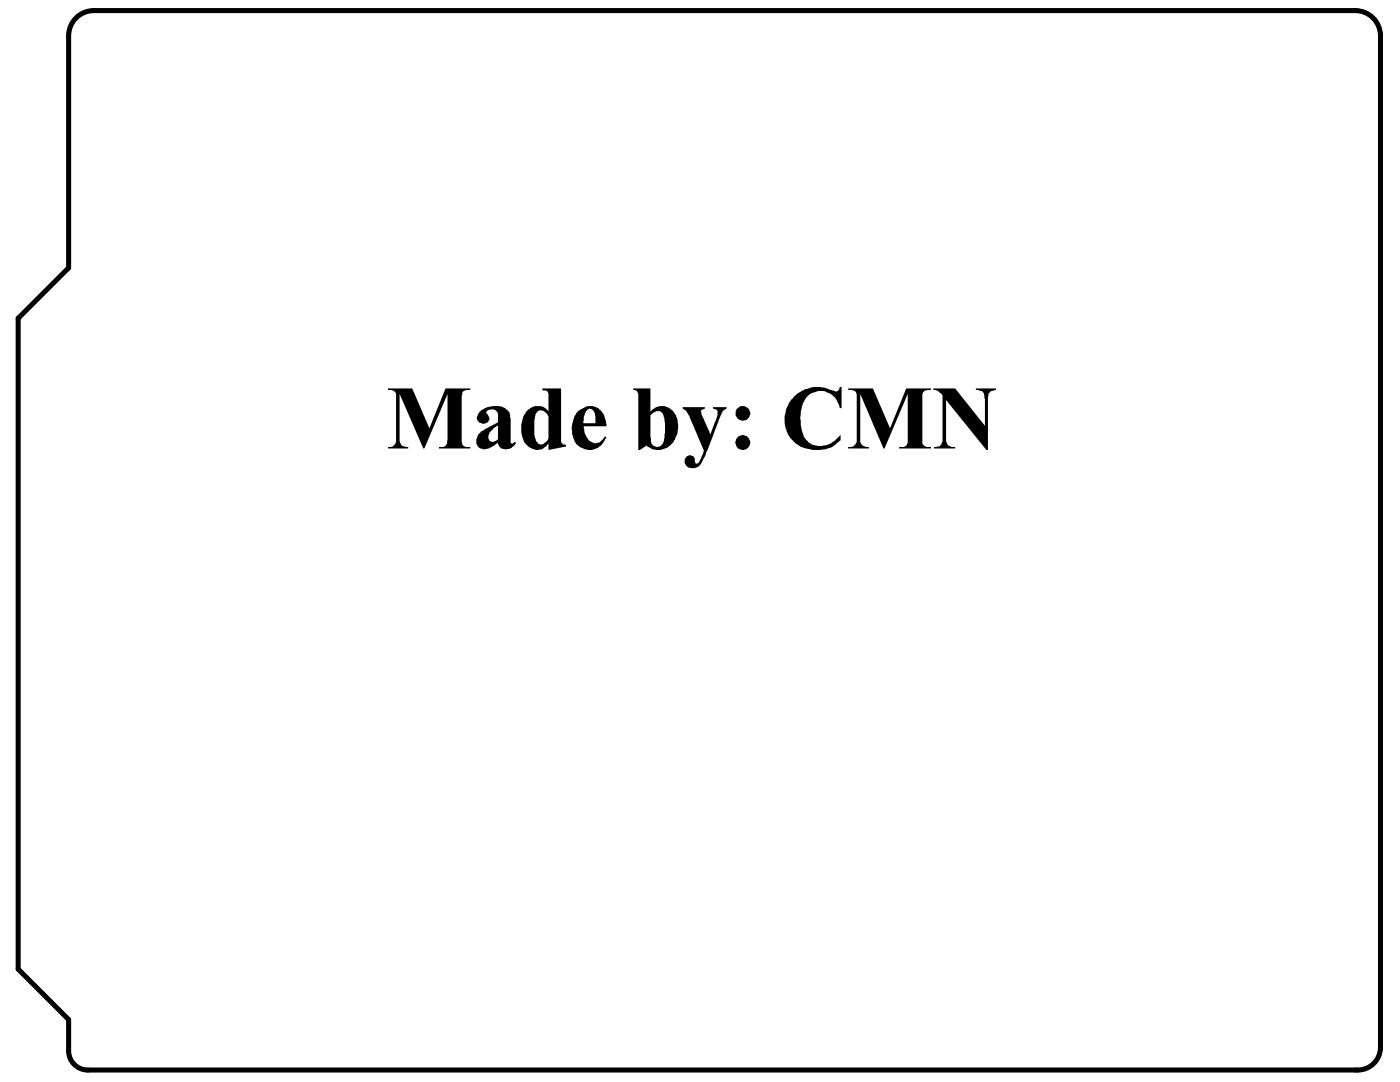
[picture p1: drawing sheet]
<svg xmlns="http://www.w3.org/2000/svg" width="279mm" height="216mm" viewBox="0 0 279 216" stroke-linecap="round" stroke-linejoin="round" font-family="sans-serif">
<path d="M14.9 3.9a5 5 0 0 1 3.8-1.8h251.8a5 5 0 0 1 5 5v201.9a4.5 4.5 0 0 1-4.5 4.5h-253.5a3.8 3.8 0 0 1-3.8-3.8v-6.3l-10.1-10v-129.9l10.1-10v-46.4a5 5 0 0 1 1.2-3.2z" fill="none" stroke="#000" stroke-width="1"/>
<g fill="#fff">
<circle cx="230.7" cy="19.6" r="1.41"/>
<circle cx="203.6" cy="112.8" r="1.41"/>
<circle cx="160.6" cy="80" r="1.41"/>
<circle cx="182.5" cy="51.6" r="1.41"/>
<circle cx="233.4" cy="159.5" r="1.41"/>
<circle cx="206.5" cy="81.5" r="1.41"/>
<circle cx="200.7" cy="76.1" r="1.41"/>
<circle cx="202.2" cy="87.2" r="1.41"/>
<circle cx="183.7" cy="82.1" r="1.41"/>
<circle cx="185.6" cy="62" r="1.41"/>
<circle cx="38" cy="142.7" r="1.41"/>
<circle cx="163.9" cy="138.5" r="1.41"/>
<circle cx="121.6" cy="145.3" r="1.41"/>
<circle cx="140.3" cy="149.8" r="1.41"/>
<circle cx="127.1" cy="154.4" r="1.41"/>
<circle cx="72.5" cy="105" r=".76"/>
<circle cx="61.7" cy="137.9" r="1.41"/>
<circle cx="51.7" cy="137.6" r="1.41"/>
<circle cx="157.4" cy="36" r="1.41"/>
<circle cx="156.2" cy="56.8" r="1.41"/>
<circle cx="250.3" cy="69.7" r=".76"/>
<circle cx="253.9" cy="24.7" r="1.41"/>
<circle cx="52" cy="40.9" r="1.41"/>
<circle cx="61.6" cy="35" r="1.41"/>
<circle cx="174.8" cy="32.8" r="1.41"/>
<circle cx="131.6" cy="36.8" r="1.41"/>
<circle cx="190.5" cy="31.9" r="1.41"/>
<circle cx="41.8" cy="105.1" r="1.41"/>
<circle cx="41.8" cy="50.2" r="1.41"/>
<circle cx="121" cy="45.4" r="1.41"/>
<circle cx="183.2" cy="114.6" r="1.41"/>
<circle cx="210.3" cy="44.7" r="1.41"/>
<circle cx="203.1" cy="44.1" r="1.41"/>
<circle cx="254.5" cy="8.3" r="1.41"/>
<circle cx="265.8" cy="137.8" r="1.41"/>
<circle cx="253" cy="98.3" r="1.41"/>
<circle cx="245.7" cy="107.7" r="1.41"/>
<circle cx="254.9" cy="113.2" r="1.41"/>
<circle cx="216.7" cy="102.5" r="1.41"/>
<circle cx="202.6" cy="130.7" r="1.41"/>
<circle cx="139.1" cy="184.5" r="1.41"/>
<circle cx="169.1" cy="175.2" r="1.41"/>
<circle cx="141.4" cy="173.5" r="1.41"/>
<circle cx="14" cy="139.8" r="1.41"/>
<circle cx="141.7" cy="43.1" r="1.41"/>
</g>
<g fill="#000">
<path d="M77.4 77.5h4.9l3.4 8 3.2-8h4.9v.3h-.7a.87 .87 0 0 0-.9 1l-.1 9a1.34 1.34 0 0 0 .5 1.3l1.2 .1v.3h-6.2v-.3a1.23 1.23 0 0 0 1.6-.8l.1-9.8-4.6 10.9h-.2l-4.7-10.9v8.5a1.6 1.6 0 0 0 1.2 2.1h.5v.3h-4.1v-.3a1.28 1.28 0 0 0 1.6-1.3v-8.5a1.48 1.48 0 0 0-.4-1.4l-.5-.2h-.7zM169.3 77.5h4.9l3.4 8 3.3-8h4.9v.3h-.5a1.11 1.11 0 0 0-1.2 1.4v8.5a1.23 1.23 0 0 0 .4 1.3l.4 .2h.9v.3h-6.4v-.3h.5a.96 .96 0 0 0 1.3-1.1v-9.5l-4.7 10.9h-.2l-4.6-10.9v8.5a1.6 1.6 0 0 0 1.2 2.1h.5v.3h-4.1v-.3a1.52 1.52 0 0 0 1.7-2v-7.8a1.17 1.17 0 0 0-1.1-1.6h-.6zM186.3 77.5h4.3l6 7.5-.1-5.6a1.23 1.23 0 0 0-.6-1.4l-1.2-.2v-.3h4.1l-.1 .3a1.31 1.31 0 0 0-1.2 .6l-.2 .2-.1 .6v10.6h-.3l-8.1-10v7.7a1.71 1.71 0 0 0 .6 1.5l.5 .2h.7v.3h-4.2v-.3h.5a1.22 1.22 0 0 0 1.2-1.4v-8.9l-1-1-.8-.1zM136.2 81.2h4.5v.3l-.2 .1a.51 .51 0 0 0-.6 .3 .51 .51 0 0 0 .1 .5l1.8 4.3 1.1-2.8 .3-1.5a.71 .71 0 0 0-.7-.9h-.2v-.3h2.7v.3l-.7 .4-.3 .5-2.8 7.5-1 2.1a2 2 0 0 1-3.3 .9 1.19 1.19 0 0 1-.2-1.4 1.19 1.19 0 0 1 1.4-.6 1 1 0 0 1 .6 1.1l.1 .2a.41 .41 0 0 0 .4 .3 .41 .41 0 0 0 .4-.4l.4-.7 .5-1.5-2.9-7-.7-1-.7-.4zM157.9 79.7l.2-.1a6.2 6.2 0 0 1 5.8-2.3l.8 .1 1.6 .5a.81 .81 0 0 0 .8 .1 .81 .81 0 0 0 .5-.8h.4v4.2h-.4a3.8 3.8 0 0 0-3.8-3.4 3.8 3.8 0 0 0-3.8 3.4 8.9 8.9 0 0 0 .8 6.3 2.97 2.97 0 0 0 1.9 1.2 4.6 4.6 0 0 0 4.7-1.7l.4-.4v1a6.2 6.2 0 0 1-5.4 2l-.5-.1a6 6 0 0 1-4.2-9.6z"/>
<path d="M97.7 86.3l-.1 .3a1.02 1.02 0 0 0 .8 1.6l1-.5v-2.8v.1a3.3 3.3 0 0 0-1.6 1.3zM95.7 82.2a4.4 4.4 0 0 1 5.3-.6l.1 .1a1.28 1.28 0 0 1 .7 1.4l.1 5a.41 .41 0 0 0 .4 .4 .41 .41 0 0 0 .4-.3l.3 .2-.2 .2a2.11 2.11 0 0 1-3.1 .6l-.3-.9-.1 .2-.3 .1a3.5 3.5 0 0 1-2.7 1 1.6 1.6 0 0 1-1-2.4l.3-.6 .5-.5 3.3-1.8v-.8a1.32 1.32 0 0 0-.6-1.7 1.32 1.32 0 0 0-1.7 .4l.3 .6a.74 .74 0 0 1 .1 1.2v.2a1.34 1.34 0 0 1-2.2-.4 1.09 1.09 0 0 1 .3-1.4z"/>
<path d="M108.2 77.5h3.8v9.9a.99 .99 0 0 0 .5 1.3l.5 .1v.3l-3.5 .7v-1.3a2.7 2.7 0 0 1-4.4 .3l-.5-.5a6.6 6.6 0 0 1 0-5.6 2.91 2.91 0 0 1 4.5-1.1l.4 .4v-3.2a.85 .85 0 0 0-1.3-.9zM107.1 82.2a6.3 6.3 0 0 0-.5 3.8v.8l.2 .7a1.47 1.47 0 0 0 .9 1.2 1.57 1.57 0 0 0 1.6-.8l.2-.4v-4.4a1.6 1.6 0 0 0-2-1.2z"/>
<path d="M116.9 82l-.4 1.2-.1 1.3h2.4v-.1a3 3 0 0 0-.7-2.8 1.15 1.15 0 0 0-1.2 .4zM115 82.4l.2-.2a3.4 3.4 0 0 1 4.3-.7 4.5 4.5 0 0 1 1.5 3.6h-4.5v.2a4 4 0 0 0 1.3 2.8 1.68 1.68 0 0 0 2.5-.5l.4-.5 .3 .2-.1 .1a3.5 3.5 0 0 1-3.9 2.3 3.5 3.5 0 0 1-2.8-3.5l-.1-.6 .1-1 .5-1.7z"/>
<path d="M129.8 82.8l.1 4.6a1.45 1.45 0 0 0 1.4 1.8l.1-.1a1.45 1.45 0 0 0 1.1-1.5 9.6 9.6 0 0 0-.3-5.2 1.41 1.41 0 0 0-2.2 .3zM126.4 77.5h3.4v4.6a2.94 2.94 0 0 1 5.1 1 4.8 4.8 0 0 1-2.2 6.4 3.2 3.2 0 0 1-3.6-.6l-1.4 .9h-.3v-11a.89 .89 0 0 0-1-1z"/>
<path d="M146.8 82.5a1.46 1.46 0 0 1 2.9 0 1.46 1.46 0 0 1-2.9 0zM147.2 87.2a1.48 1.48 0 0 1 2.5 .9 1.48 1.48 0 0 1-2.2 1.5 1.6 1.6 0 0 1-.3-2.4z"/>
</g>
</svg>
